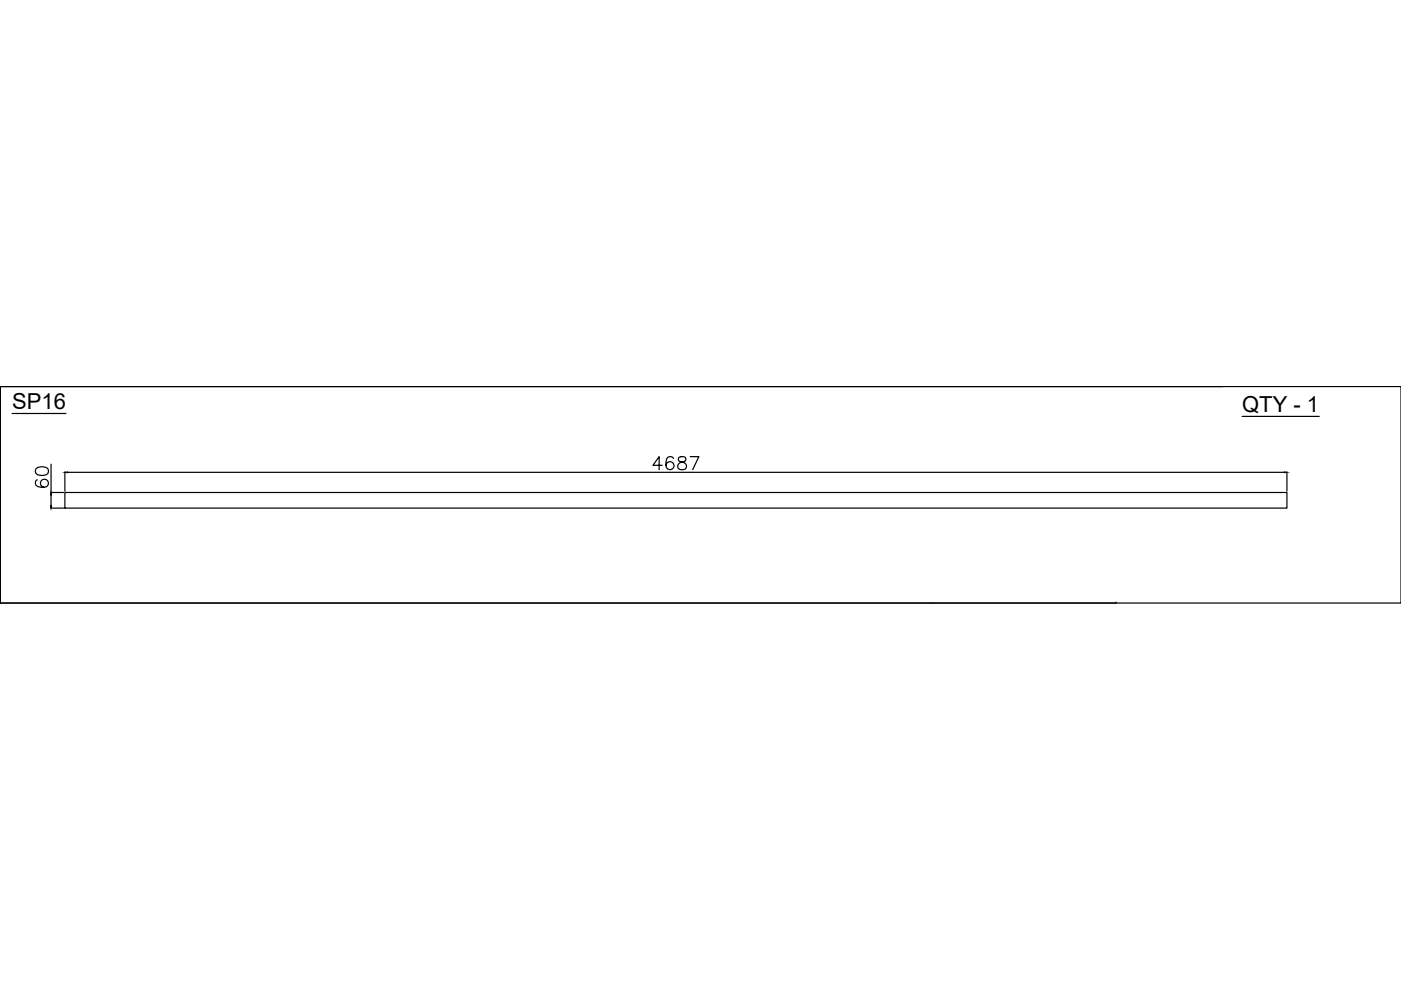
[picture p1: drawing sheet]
<svg xmlns="http://www.w3.org/2000/svg" width="297mm" height="210mm" viewBox="0 0 297 210" stroke-linecap="round" stroke-linejoin="round" font-family="sans-serif">
<defs><g id="words">
<g font-size="4.7">
<text x="2.6" y="86.7">SP16</text>
<text x="263.4" y="87.3">QTY - 1</text>
</g>
</g></defs>
<!-- layer: 0 -->
<g fill="none" stroke="#000" stroke-width=".25">
<path d="M.1 82h.1M.1 82v45.9h296.9v-45.9h-296.9v45.9h236.5M.1 82h259.1M2.6 87.7h11.4M7.6 99.4a2.14 2.14 0 0 1 2.5 0 .91 .91 0 0 1-.4 1.3 2.29 2.29 0 0 1-2.1-.3l-.1-.4zM10.8 98.4v6M140.4 98.7h-2l1.3-1.9v2.8M142.8 97.2a.8 .8 0 0 0-1.2-.2 2.14 2.14 0 0 0 0 2.5 .86 .86 0 0 0 1.2-.4 .86 .86 0 0 0-.5-1.2 .86 .86 0 0 0-1.1 .8M144 97a.56 .56 0 0 0 .2 .9 1.14 1.14 0 0 1 1.3 1.2 .96 .96 0 0 1-1 .5 .96 .96 0 0 1-.8-.9 1.3 1.3 0 0 1 1.3-.8 .56 .56 0 0 0 .3-.9l-.4-.2zM146.3 96.8h1.9l-1.3 2.8M259.2 82h.1M263.4 88.3h16.3"/>
<path d="M7.9 101.7a.79 .79 0 0 0-.4 .8 .79 .79 0 0 0 .5 .7 2.01 2.01 0 0 0 2.1-.3 .86 .86 0 0 0-.3-1.2 .86 .86 0 0 0-1.2 .5 .86 .86 0 0 0 .8 1.1M10.8 107.7h2.7M10.8 104.4h2.7M10.8 105v2.2M13.8 104.4h259.1v3.3h-259.1zM13.8 100.1v4M14.3 100.1h258M272.9 100.1v4M236.6 127.9h.1"/>
</g>
<path d="M10.7 107.2h.2l-.1 .5zM10.8 104.4l.1 .6h-.2zM13.8 100.1l.5-.1v.2zM272.3 100l.6 .1-.6 .1z" fill="#000" stroke="#000" stroke-width=".21"/>
<use href="#words"/>
</svg>
